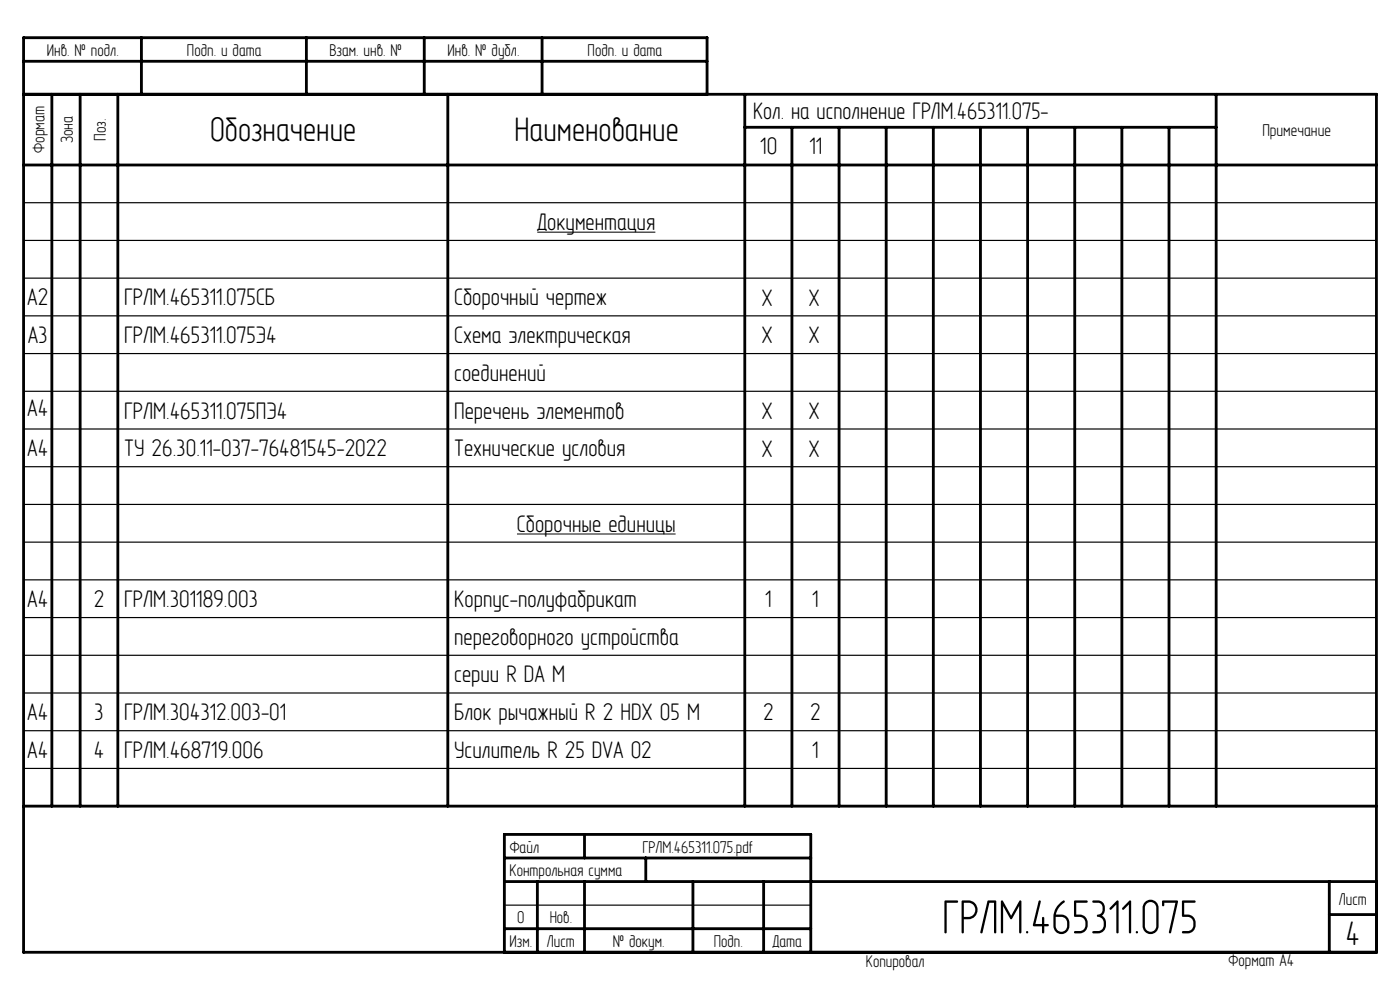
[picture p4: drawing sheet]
<svg xmlns="http://www.w3.org/2000/svg" width="297mm" height="210mm" viewBox="0 0 297 210" stroke-linecap="round" stroke-linejoin="round" font-family="sans-serif">
<defs><g id="words">
<text font-size="11" x="199.9" y="198">ГРЛМ.465311.075</text>
<g font-size="7.8">
<text x="44.6" y="30">Обозначение</text>
<text x="109.2" y="30">Наименование</text>
<text x="285.4" y="200.5">4</text>
</g>
<g font-size="5.5">
<text x="159.8" y="25.2">Кол. на исполнение ГРЛМ.465311.075-</text>
<text x="161.3" y="32.8">10</text>
<text x="171.7" y="32.8">11</text>
<text x="114" y="48.8">Документация</text>
<text x="5.8" y="64.8">А2</text>
<text x="26.3" y="64.8">ГРЛМ.465311.075СБ</text>
<text x="96.3" y="64.8">Сборочный чертеж</text>
<text x="161.5" y="64.8">Х</text>
<text x="171.5" y="64.8">Х</text>
<text x="5.9" y="72.7">А3</text>
<text x="26.3" y="72.7">ГРЛМ.465311.075Э4</text>
<text x="96.3" y="72.7">Схема электрическая</text>
<text x="161.5" y="72.8">Х</text>
<text x="171.5" y="72.8">Х</text>
<text x="96.3" y="80.7">соединений</text>
<text x="5.7" y="88.3">А4</text>
<text x="26.3" y="88.8">ГРЛМ.465311.075ПЭ4</text>
<text x="96.3" y="88.8">Перечень элементов</text>
<text x="161.5" y="88.8">Х</text>
<text x="171.5" y="88.8">Х</text>
<text x="5.7" y="96.7">А4</text>
<text x="26.3" y="96.7">ТУ 26.30.11-037-76481545-2022</text>
<text x="96.3" y="96.7">Технические условия</text>
<text x="161.5" y="96.8">Х</text>
<text x="171.5" y="96.8">Х</text>
<text x="109.7" y="112.8">Сборочные единицы</text>
<text x="5.7" y="128.7">А4</text>
<text x="19.9" y="128.7">2</text>
<text x="26.3" y="128.7">ГРЛМ.301189.003</text>
<text x="96.3" y="128.7">Корпус-полуфабрикат</text>
<text x="162.3" y="128.7">1</text>
<text x="172.3" y="128.7">1</text>
<text x="96.3" y="136.8">переговорного устройства</text>
<text x="96.3" y="144.7">серии R DA M</text>
<text x="5.7" y="152.8">А4</text>
<text x="20" y="152.8">3</text>
<text x="26.3" y="152.8">ГРЛМ.304312.003-01</text>
<text x="96.3" y="152.8">Блок рычажный R 2 HDX 05 М</text>
<text x="161.9" y="152.8">2</text>
<text x="171.9" y="152.8">2</text>
<text x="5.7" y="160.8">А4</text>
<text x="19.9" y="160.8">4</text>
<text x="26.3" y="160.8">ГРЛМ.468719.006</text>
<text x="96.3" y="160.8">Усилитель R 25 DVA 02</text>
<text x="172.3" y="160.8">1</text>
</g>
<g font-size="3.9">
<text x="9.9" y="11.9">Инв. № подл.</text>
<text x="39.7" y="11.9">Подп. и дата</text>
<text x="69.9" y="11.9">Взам. инв. №</text>
<text x="94.9" y="11.9">Инв. № дубл.</text>
<text x="124.7" y="11.9">Подп. и дата</text>
<text x="22.5" y="29.9" transform="rotate(-90 22.5 29.9)">Поз.</text>
<text x="267.8" y="28.9">Примечание</text>
<text x="9.5" y="32.5" transform="rotate(-90 9.5 32.5)">Формат</text>
<text x="15.5" y="30.4" transform="rotate(-90 15.5 30.4)">Зона</text>
<text x="108.1" y="185.9">Контрольная сумма</text>
<text x="108.1" y="180.9">Файл</text>
<text x="136.3" y="180.9">ГРЛМ.465311.075.pdf</text>
<text x="284" y="191.9">Лист</text>
<text x="109.7" y="195.9">0</text>
<text x="116.6" y="195.9">Нов.</text>
<text x="108.1" y="200.9">Изм.</text>
<text x="116" y="200.9">Лист</text>
<text x="130" y="200.9">№ докум.</text>
<text x="151.4" y="200.9">Подп.</text>
<text x="163.9" y="200.9">Дата</text>
<text x="183.7" y="205.1">Копировал</text>
<text x="260.6" y="204.9">Формат A4</text>
</g>
</g></defs>
<path d="M114 49.2h25M109.7 113.3h33.6" fill="none" stroke="#000" stroke-width=".21"/>
<g fill="none" stroke="#000" stroke-width=".25">
<path d="M5 43h287M5 51h287M5 59h287M5 67h287M5 75h287M5 83h287M5 91h287M5 99h287M5 107h287M5 115h287M5 123h287M5 131h287"/>
<path d="M5 139h287M5 147h287M5 155h287M5 163h287M107 192h65"/>
</g>
<g fill="none" stroke="#000" stroke-width=".6">
<path d="M5 13h145M30 8v12M65 8v12M90 8v12M115 8v12M5 20h287v182h-287v-194h145v12M5 35h287M11 20v151M17 20v151M25 20v151M95 20v151M158 20v151"/>
<path d="M158 27h100M168 27v144M178 27v144M188 27v144M198 27v144M208 27v144M218 27v144M228 27v144M238 27v144M248 27v144M258 20v151M5 171h287"/>
<path d="M124 177v5M107 187h185M107 197h65M107 182h65M114 187v15M124 187v15M137 182v5M147 187v15M162 187v15M282 194h10M282 187v15M107 202v-25h65v25"/>
</g>
<use href="#words"/>
</svg>
